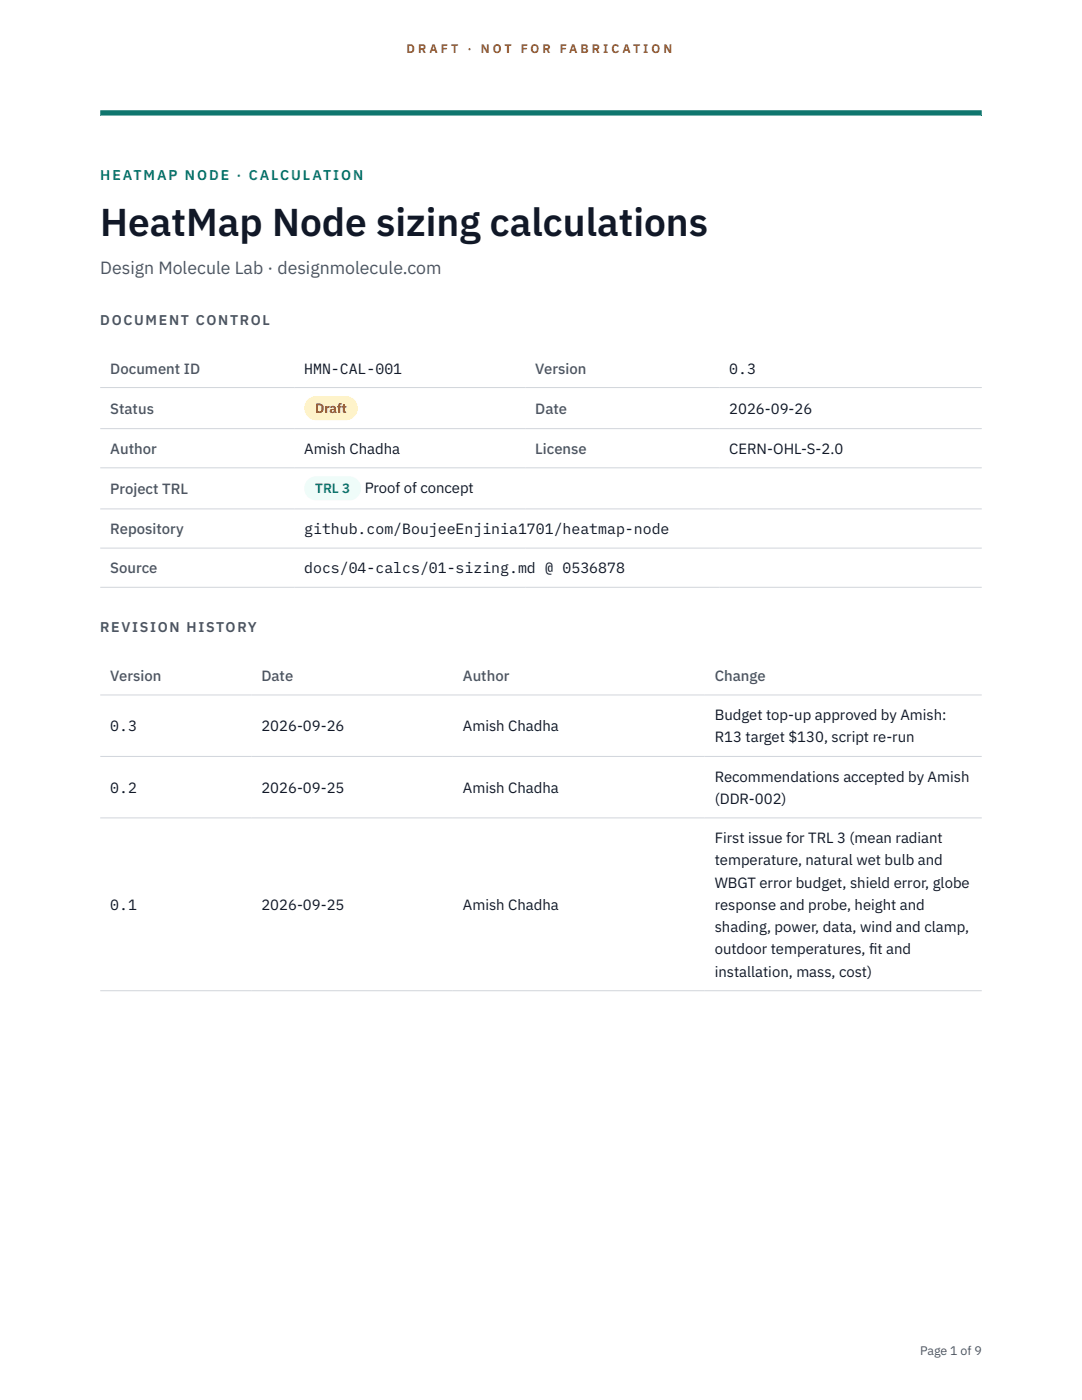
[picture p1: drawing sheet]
<svg xmlns="http://www.w3.org/2000/svg" width="216mm" height="279mm" viewBox="0 0 216 279" stroke-linecap="round" stroke-linejoin="round" font-family="sans-serif">
<defs><g id="words">
<text font-size="7.8" fill="#111827" x="20" y="47.1">HeatMap Node sizing calculations</text>
<text font-size="3.5" fill="#4b5563" x="20" y="54.6">Design Molecule Lab · designmolecule.com</text>
<g font-size="3" fill="#4b5563">
<text x="22" y="74.5">Document ID</text>
<text x="106.8" y="74.5">Version</text>
<text x="22" y="82.6">Status</text>
<text x="106.8" y="82.6">Date</text>
<text x="22" y="90.6">Author</text>
<text x="106.8" y="90.6">License</text>
<text x="22" y="98.6">Project TRL</text>
<text x="22" y="106.6">Repository</text>
<text x="22" y="114.4">Source</text>
<text x="22" y="135.9">Version</text>
<text x="52.2" y="135.9">Date</text>
<text x="92.4" y="135.9">Author</text>
<text x="142.6" y="135.9">Change</text>
</g>
<g font-size="3" fill="#111827">
<text x="60.7" y="74.5">HMN-CAL-001</text>
<text x="145.5" y="74.5">0.3</text>
<text x="145.5" y="82.6">2026-09-26</text>
<text x="60.7" y="90.6">Amish Chadha</text>
<text x="145.5" y="90.6">CERN-OHL-S-2.0</text>
<text x="72.8" y="98.5">Proof of concept</text>
<text x="60.7" y="106.6">github.com/BoujeeEnjinia1701/heatmap-node</text>
<text x="60.7" y="114.4">docs/04-calcs/01-sizing.md @ 0536878</text>
<text x="142.6" y="143.7">Budget top-up approved by Amish:</text>
<text x="22" y="145.9">0.3</text>
<text x="52.2" y="145.9">2026-09-26</text>
<text x="92.4" y="145.9">Amish Chadha</text>
<text x="142.6" y="148.2">R13 target $130, script re-run</text>
<text x="142.6" y="156">Recommendations accepted by Amish</text>
<text x="22" y="158.2">0.2</text>
<text x="52.2" y="158.2">2026-09-25</text>
<text x="92.4" y="158.2">Amish Chadha</text>
<text x="142.6" y="160.4">(DDR-002)</text>
<text x="142.6" y="168.3">First issue for TRL 3 (mean radiant</text>
<text x="142.6" y="172.7">temperature, natural wet bulb and</text>
<text x="142.6" y="177.1">WBGT error budget, shield error, globe</text>
<text x="22" y="181.6">0.1</text>
<text x="52.2" y="181.6">2026-09-25</text>
<text x="92.4" y="181.6">Amish Chadha</text>
<text x="142.6" y="181.6">response and probe, height and</text>
<text x="142.6" y="186">shading, power, data, wind and clamp,</text>
<text x="142.6" y="190.5">outdoor temperatures, f</text>
<text x="173.4" y="190.5">it and</text>
<text x="142.6" y="194.9">installation, mass, cost)</text>
</g>
<text font-size="2.8" fill="#0f766e" x="20" y="36">HEATMAP NODE · CALCULATION</text>
<g font-size="2.8" fill="#4b5563">
<text x="20" y="64.8">DOCUMENT CONTROL</text>
<text x="20" y="126.2">REVISION HISTORY</text>
</g>
<text font-size="2.7" fill="#92400e" x="62.9" y="82.5">Draft</text>
<text font-size="2.7" fill="#0f766e" x="62.9" y="98.5">TRL 3</text>
<g font-size="2.5" fill="#b45309">
<text x="81.1" y="10.5">D R A F T</text>
<text x="93.3" y="10.5">·</text>
<text x="95.9" y="10.5">N O T</text>
<text x="103.9" y="10.5">F O R</text>
<text x="111.7" y="10.5">F A B R I C A T I O N</text>
</g>
<text font-size="2.5" fill="#4b5563" x="183.6" y="270.3">Page 1 of 9</text>
</g></defs>
<path d="M20 23.1h175.9zM20 22h175.9v1.1h-175.9z" fill-rule="evenodd" fill="#0f766e"/>
<path d="M20 77.3h175.9M20 85.5h175.9M20 93.4h175.9M20 101.6h175.9M20 109.4h175.9M20 117.2h175.9M20 138.7h175.9M20 151h175.9M20 163.2h175.9M20 197.7h175.9" fill="none" stroke="#d1d5db" stroke-width=".2"/>
<path d="M60.7 79h10.7v4.9h-10.7z" fill="#fef3c7"/>
<path d="M60.7 95.1h11.4v4.8h-11.4z" fill="#f0fdfa"/>
<use href="#words"/>
</svg>
